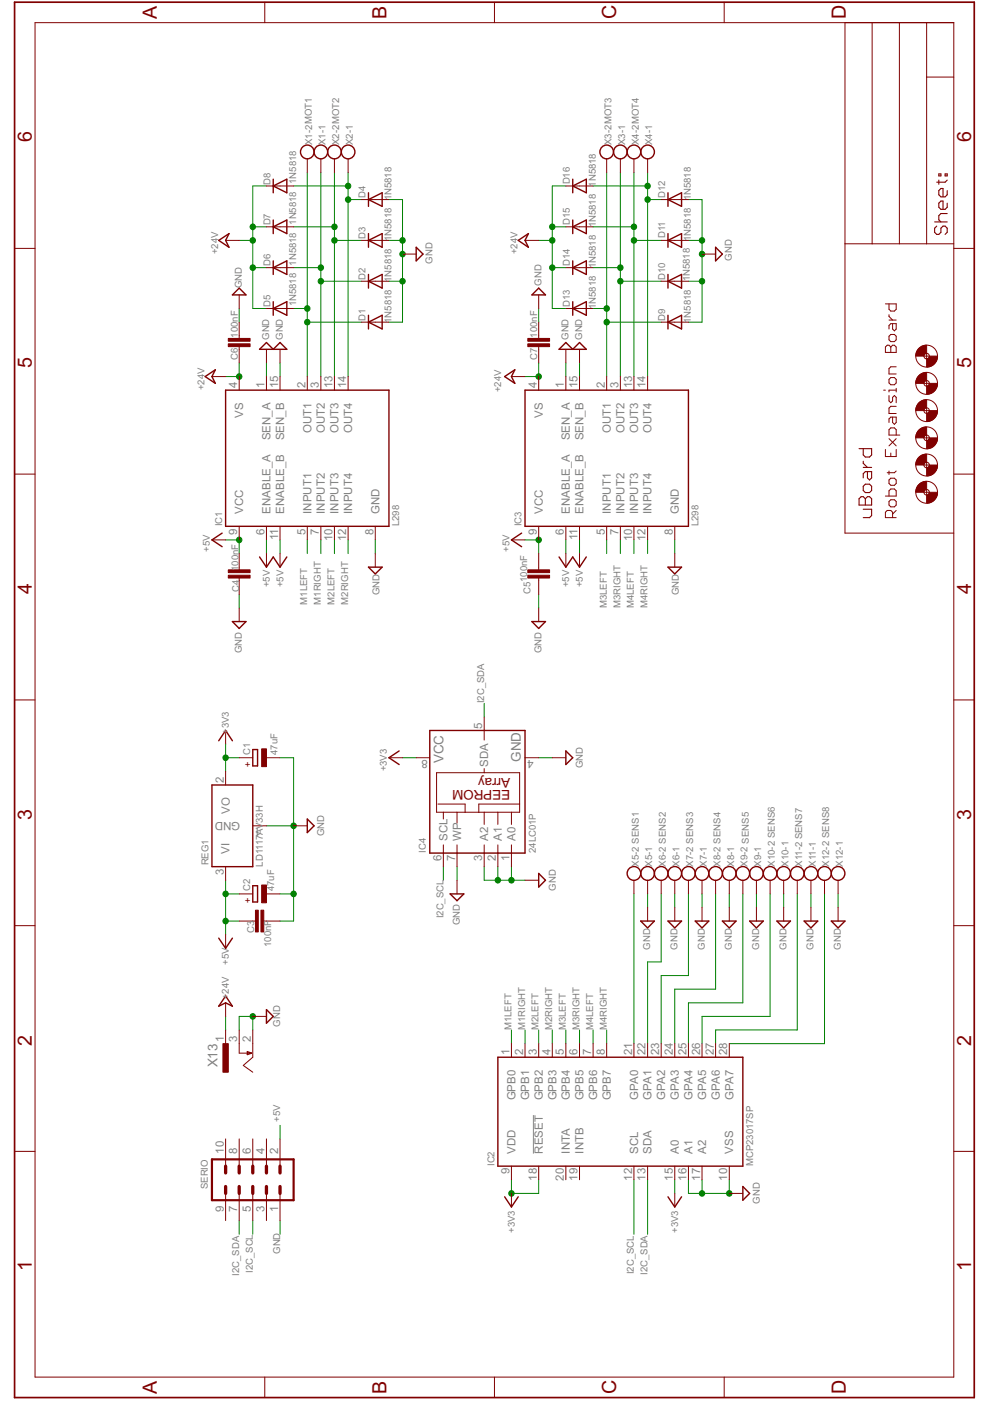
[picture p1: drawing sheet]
<svg xmlns="http://www.w3.org/2000/svg" width="210mm" height="297mm" viewBox="0 0 210 297" stroke-linecap="round" stroke-linejoin="round" font-family="sans-serif">
<defs><g id="words">
<g font-size="4.7" fill="#800000">
<text x="33.3" y="4.1" transform="rotate(-90 33.3 4.1)">A</text>
<text x="82" y="4.1" transform="rotate(-90 82 4.1)">B</text>
<text x="130.7" y="4.1" transform="rotate(-90 130.7 4.1)">C</text>
<text x="179.4" y="4.1" transform="rotate(-90 179.4 4.1)">D</text>
<text x="6.7" y="30.2" transform="rotate(-90 6.7 30.2)">6</text>
<text x="205.9" y="30.2" transform="rotate(-90 205.9 30.2)">6</text>
<text x="6.7" y="78.1" transform="rotate(-90 6.7 78.1)">5</text>
<text x="205.9" y="78.1" transform="rotate(-90 205.9 78.1)">5</text>
<text x="6.7" y="125.9" transform="rotate(-90 6.7 125.9)">4</text>
<text x="205.9" y="125.9" transform="rotate(-90 205.9 125.9)">4</text>
<text x="6.7" y="173.8" transform="rotate(-90 6.7 173.8)">3</text>
<text x="205.9" y="173.8" transform="rotate(-90 205.9 173.8)">3</text>
<text x="6.7" y="221.7" transform="rotate(-90 6.7 221.7)">2</text>
<text x="205.9" y="221.7" transform="rotate(-90 205.9 221.7)">2</text>
<text x="6.7" y="269.5" transform="rotate(-90 6.7 269.5)">1</text>
<text x="205.9" y="269.5" transform="rotate(-90 205.9 269.5)">1</text>
<text x="33.3" y="295.6" transform="rotate(-90 33.3 295.6)">A</text>
<text x="82" y="295.6" transform="rotate(-90 82 295.6)">B</text>
<text x="130.7" y="295.6" transform="rotate(-90 130.7 295.6)">C</text>
<text x="179.4" y="295.6" transform="rotate(-90 179.4 295.6)">D</text>
</g>
<g font-size="3.2" fill="#808080">
<text x="94" y="161.8" transform="rotate(-90 94 161.8)">VCC</text>
<text x="110.5" y="161.5" transform="rotate(-90 110.5 161.5)">GND</text>
<text x="46.1" y="226.3" transform="rotate(-90 46.1 226.3)">X13</text>
</g>
<g font-size="3.2" fill="#800000">
<text x="108.1" y="165" transform="rotate(-180 108.1 165)">Array</text>
<text x="108.1" y="167.6" transform="rotate(-180 108.1 167.6)">EEPROM</text>
</g>
<g font-size="2.7" fill="#808080">
<text x="50.3" y="82.3" transform="rotate(-90 50.3 82.3)">4</text>
<text x="56.1" y="82.3" transform="rotate(-90 56.1 82.3)">1</text>
<text x="59" y="82.3" transform="rotate(-90 59 82.3)">15</text>
<text x="64.7" y="82.3" transform="rotate(-90 64.7 82.3)">2</text>
<text x="67.6" y="82.3" transform="rotate(-90 67.6 82.3)">3</text>
<text x="70.5" y="82.3" transform="rotate(-90 70.5 82.3)">13</text>
<text x="73.4" y="82.3" transform="rotate(-90 73.4 82.3)">14</text>
<text x="113.8" y="82.3" transform="rotate(-90 113.8 82.3)">4</text>
<text x="119.6" y="82.3" transform="rotate(-90 119.6 82.3)">1</text>
<text x="122.5" y="82.3" transform="rotate(-90 122.5 82.3)">15</text>
<text x="128.2" y="82.3" transform="rotate(-90 128.2 82.3)">2</text>
<text x="131.1" y="82.3" transform="rotate(-90 131.1 82.3)">3</text>
<text x="134" y="82.3" transform="rotate(-90 134 82.3)">13</text>
<text x="136.9" y="82.3" transform="rotate(-90 136.9 82.3)">14</text>
<text x="51.6" y="88.6" transform="rotate(-90 51.6 88.6)">VS</text>
<text x="115.1" y="88.6" transform="rotate(-90 115.1 88.6)">VS</text>
<text x="57.4" y="93.4" transform="rotate(-90 57.4 93.4)">SEN_A</text>
<text x="60.2" y="93.4" transform="rotate(-90 60.2 93.4)">SEN_B</text>
<text x="66" y="91.9" transform="rotate(-90 66 91.9)">OUT1</text>
<text x="68.9" y="91.9" transform="rotate(-90 68.9 91.9)">OUT2</text>
<text x="71.8" y="91.9" transform="rotate(-90 71.8 91.9)">OUT3</text>
<text x="74.7" y="91.9" transform="rotate(-90 74.7 91.9)">OUT4</text>
<text x="120.9" y="93.4" transform="rotate(-90 120.9 93.4)">SEN_A</text>
<text x="123.7" y="93.4" transform="rotate(-90 123.7 93.4)">SEN_B</text>
<text x="129.5" y="91.9" transform="rotate(-90 129.5 91.9)">OUT1</text>
<text x="132.4" y="91.9" transform="rotate(-90 132.4 91.9)">OUT2</text>
<text x="135.3" y="91.9" transform="rotate(-90 135.3 91.9)">OUT3</text>
<text x="138.2" y="91.9" transform="rotate(-90 138.2 91.9)">OUT4</text>
<text x="50.3" y="113.3" transform="rotate(-90 50.3 113.3)">9</text>
<text x="51.6" y="108.9" transform="rotate(-90 51.6 108.9)">VCC</text>
<text x="56.1" y="113.3" transform="rotate(-90 56.1 113.3)">6</text>
<text x="57.4" y="108.9" transform="rotate(-90 57.4 108.9)">ENABLE_A</text>
<text x="60.2" y="108.9" transform="rotate(-90 60.2 108.9)">ENABLE_B</text>
<text x="64.7" y="113.3" transform="rotate(-90 64.7 113.3)">5</text>
<text x="66" y="108.9" transform="rotate(-90 66 108.9)">INPUT1</text>
<text x="67.6" y="113.3" transform="rotate(-90 67.6 113.3)">7</text>
<text x="68.9" y="108.9" transform="rotate(-90 68.9 108.9)">INPUT2</text>
<text x="71.8" y="108.9" transform="rotate(-90 71.8 108.9)">INPUT3</text>
<text x="74.7" y="108.9" transform="rotate(-90 74.7 108.9)">INPUT4</text>
<text x="79.2" y="113.3" transform="rotate(-90 79.2 113.3)">8</text>
<text x="80.4" y="108.9" transform="rotate(-90 80.4 108.9)">GND</text>
<text x="113.8" y="113.3" transform="rotate(-90 113.8 113.3)">9</text>
<text x="115.1" y="108.9" transform="rotate(-90 115.1 108.9)">VCC</text>
<text x="119.6" y="113.3" transform="rotate(-90 119.6 113.3)">6</text>
<text x="120.8" y="108.9" transform="rotate(-90 120.8 108.9)">ENABLE_A</text>
<text x="123.7" y="108.9" transform="rotate(-90 123.7 108.9)">ENABLE_B</text>
<text x="128.2" y="113.3" transform="rotate(-90 128.2 113.3)">5</text>
<text x="129.5" y="108.9" transform="rotate(-90 129.5 108.9)">INPUT1</text>
<text x="131.1" y="113.3" transform="rotate(-90 131.1 113.3)">7</text>
<text x="132.4" y="108.9" transform="rotate(-90 132.4 108.9)">INPUT2</text>
<text x="135.3" y="108.9" transform="rotate(-90 135.3 108.9)">INPUT3</text>
<text x="138.2" y="108.9" transform="rotate(-90 138.2 108.9)">INPUT4</text>
<text x="142.7" y="113.3" transform="rotate(-90 142.7 113.3)">8</text>
<text x="143.9" y="108.9" transform="rotate(-90 143.9 108.9)">GND</text>
<text x="59" y="114.5" transform="rotate(-90 59 114.5)">11</text>
<text x="70.5" y="114.7" transform="rotate(-90 70.5 114.7)">10</text>
<text x="73.4" y="114.7" transform="rotate(-90 73.4 114.7)">12</text>
<text x="122.5" y="114.5" transform="rotate(-90 122.5 114.5)">11</text>
<text x="134" y="114.7" transform="rotate(-90 134 114.7)">10</text>
<text x="136.9" y="114.7" transform="rotate(-90 136.9 114.7)">12</text>
<text x="102.3" y="154.5" transform="rotate(-90 102.3 154.5)">5</text>
<text x="90.7" y="161.1" transform="rotate(-180 90.7 161.1)">8</text>
<text x="113.1" y="161.1" transform="rotate(-180 113.1 161.1)">4</text>
<text x="47.4" y="166" transform="rotate(-90 47.4 166)">2</text>
<text x="103.5" y="162.6" transform="rotate(-90 103.5 162.6)">SDA</text>
<text x="48.7" y="172.6" transform="rotate(-90 48.7 172.6)">VO</text>
<text x="50.9" y="174.2" transform="rotate(-180 50.9 174.2)">GND</text>
<text x="55.4" y="175.5" transform="rotate(-180 55.4 175.5)">1</text>
<text x="94.9" y="178.2" transform="rotate(-90 94.9 178.2)">SCL</text>
<text x="97.8" y="178.2" transform="rotate(-90 97.8 178.2)">WP</text>
<text x="103.5" y="178.2" transform="rotate(-90 103.5 178.2)">A2</text>
<text x="106.4" y="178.2" transform="rotate(-90 106.4 178.2)">A1</text>
<text x="109.3" y="178.2" transform="rotate(-90 109.3 178.2)">A0</text>
<text x="47.4" y="185.5" transform="rotate(-90 47.4 185.5)">3</text>
<text x="48.7" y="181.1" transform="rotate(-90 48.7 181.1)">VI</text>
<text x="93.6" y="182.6" transform="rotate(-90 93.6 182.6)">6</text>
<text x="96.5" y="182.6" transform="rotate(-90 96.5 182.6)">7</text>
<text x="102.3" y="182.6" transform="rotate(-90 102.3 182.6)">3</text>
<text x="105.1" y="182.6" transform="rotate(-90 105.1 182.6)">2</text>
<text x="108" y="182.6" transform="rotate(-90 108 182.6)">1</text>
<text x="47.4" y="220.9" transform="rotate(-90 47.4 220.9)">1</text>
<text x="50.3" y="220.9" transform="rotate(-90 50.3 220.9)">3</text>
<text x="53.2" y="220.9" transform="rotate(-90 53.2 220.9)">2</text>
<text x="108" y="223.8" transform="rotate(-90 108 223.8)">1</text>
<text x="110.9" y="223.8" transform="rotate(-90 110.9 223.8)">2</text>
<text x="113.8" y="223.8" transform="rotate(-90 113.8 223.8)">3</text>
<text x="116.7" y="223.8" transform="rotate(-90 116.7 223.8)">4</text>
<text x="119.6" y="223.8" transform="rotate(-90 119.6 223.8)">5</text>
<text x="122.5" y="223.8" transform="rotate(-90 122.5 223.8)">6</text>
<text x="125.3" y="223.8" transform="rotate(-90 125.3 223.8)">7</text>
<text x="128.2" y="223.8" transform="rotate(-90 128.2 223.8)">8</text>
<text x="134" y="223.8" transform="rotate(-90 134 223.8)">21</text>
<text x="136.9" y="223.8" transform="rotate(-90 136.9 223.8)">22</text>
<text x="139.8" y="223.8" transform="rotate(-90 139.8 223.8)">23</text>
<text x="142.7" y="223.8" transform="rotate(-90 142.7 223.8)">24</text>
<text x="145.6" y="223.8" transform="rotate(-90 145.6 223.8)">25</text>
<text x="148.4" y="223.8" transform="rotate(-90 148.4 223.8)">26</text>
<text x="151.3" y="223.8" transform="rotate(-90 151.3 223.8)">27</text>
<text x="154.2" y="223.8" transform="rotate(-90 154.2 223.8)">28</text>
<text x="109.3" y="233.3" transform="rotate(-90 109.3 233.3)">GPB0</text>
<text x="112.2" y="233.3" transform="rotate(-90 112.2 233.3)">GPB1</text>
<text x="115.1" y="233.3" transform="rotate(-90 115.1 233.3)">GPB2</text>
<text x="118" y="233.3" transform="rotate(-90 118 233.3)">GPB3</text>
<text x="120.9" y="233.3" transform="rotate(-90 120.9 233.3)">GPB4</text>
<text x="123.7" y="233.3" transform="rotate(-90 123.7 233.3)">GPB5</text>
<text x="126.6" y="233.3" transform="rotate(-90 126.6 233.3)">GPB6</text>
<text x="129.5" y="233.3" transform="rotate(-90 129.5 233.3)">GPB7</text>
<text x="135.3" y="233.1" transform="rotate(-90 135.3 233.1)">GPA0</text>
<text x="138.2" y="233.1" transform="rotate(-90 138.2 233.1)">GPA1</text>
<text x="141.1" y="233.1" transform="rotate(-90 141.1 233.1)">GPA2</text>
<text x="143.9" y="233.1" transform="rotate(-90 143.9 233.1)">GPA3</text>
<text x="146.8" y="233.1" transform="rotate(-90 146.8 233.1)">GPA4</text>
<text x="149.7" y="233.1" transform="rotate(-90 149.7 233.1)">GPA5</text>
<text x="152.6" y="233.1" transform="rotate(-90 152.6 233.1)">GPA6</text>
<text x="155.5" y="233.1" transform="rotate(-90 155.5 233.1)">GPA7</text>
<text x="47.4" y="244.6" transform="rotate(-90 47.4 244.6)">10</text>
<text x="50.3" y="244.6" transform="rotate(-90 50.3 244.6)">8</text>
<text x="53.2" y="244.6" transform="rotate(-90 53.2 244.6)">6</text>
<text x="56.1" y="244.6" transform="rotate(-90 56.1 244.6)">4</text>
<text x="59" y="244.6" transform="rotate(-90 59 244.6)">2</text>
<text x="109.3" y="244.6" transform="rotate(-90 109.3 244.6)">VDD</text>
<text x="115.1" y="244.6" transform="rotate(-90 115.1 244.6)">RESET</text>
<text x="120.8" y="244.6" transform="rotate(-90 120.8 244.6)">INTA</text>
<text x="123.7" y="244.6" transform="rotate(-90 123.7 244.6)">INTB</text>
<text x="135.3" y="244.6" transform="rotate(-90 135.3 244.6)">SCL</text>
<text x="138.2" y="244.6" transform="rotate(-90 138.2 244.6)">SDA</text>
<text x="143.9" y="244.6" transform="rotate(-90 143.9 244.6)">A0</text>
<text x="146.8" y="244.6" transform="rotate(-90 146.8 244.6)">A1</text>
<text x="149.7" y="244.6" transform="rotate(-90 149.7 244.6)">A2</text>
<text x="155.5" y="244.6" transform="rotate(-90 155.5 244.6)">VSS</text>
<text x="108" y="249" transform="rotate(-90 108 249)">9</text>
<text x="113.8" y="250.4" transform="rotate(-90 113.8 250.4)">18</text>
<text x="119.6" y="250.4" transform="rotate(-90 119.6 250.4)">20</text>
<text x="122.5" y="250.4" transform="rotate(-90 122.5 250.4)">19</text>
<text x="134" y="250.4" transform="rotate(-90 134 250.4)">12</text>
<text x="136.9" y="250.4" transform="rotate(-90 136.9 250.4)">13</text>
<text x="142.7" y="250.4" transform="rotate(-90 142.7 250.4)">15</text>
<text x="145.6" y="250.4" transform="rotate(-90 145.6 250.4)">16</text>
<text x="148.4" y="250.4" transform="rotate(-90 148.4 250.4)">17</text>
<text x="154.2" y="250.4" transform="rotate(-90 154.2 250.4)">10</text>
<text x="47.4" y="257" transform="rotate(-90 47.4 257)">9</text>
<text x="50.3" y="257" transform="rotate(-90 50.3 257)">7</text>
<text x="53.2" y="257" transform="rotate(-90 53.2 257)">5</text>
<text x="56.1" y="257" transform="rotate(-90 56.1 257)">3</text>
<text x="59" y="257" transform="rotate(-90 59 257)">1</text>
</g>
<g font-size="2.3" fill="#808080">
<text x="66.2" y="30.8" transform="rotate(-90 66.2 30.8)">X1-2MOT1</text>
<text x="69" y="30.8" transform="rotate(-90 69 30.8)">X1-1</text>
<text x="71.9" y="30.8" transform="rotate(-90 71.9 30.8)">X2-2MOT2</text>
<text x="74.8" y="30.8" transform="rotate(-90 74.8 30.8)">X2-1</text>
<text x="129.6" y="30.8" transform="rotate(-90 129.6 30.8)">X3-2MOT3</text>
<text x="132.5" y="30.8" transform="rotate(-90 132.5 30.8)">X3-1</text>
<text x="135.4" y="30.8" transform="rotate(-90 135.4 30.8)">X4-2MOT4</text>
<text x="138.3" y="30.8" transform="rotate(-90 138.3 30.8)">X4-1</text>
<text x="57.3" y="39.1" transform="rotate(-90 57.3 39.1)">D8</text>
<text x="62.8" y="39" transform="rotate(-90 62.8 39)">1N5818</text>
<text x="120.8" y="39.1" transform="rotate(-90 120.8 39.1)">D16</text>
<text x="126.3" y="39.6" transform="rotate(-90 126.3 39.6)">1N5818</text>
<text x="141" y="42" transform="rotate(-90 141 42)">D12</text>
<text x="57.3" y="47.8" transform="rotate(-90 57.3 47.8)">D7</text>
<text x="62.8" y="47.7" transform="rotate(-90 62.8 47.7)">1N5818</text>
<text x="77.5" y="42" transform="rotate(-90 77.5 42)">D4</text>
<text x="83" y="42.5" transform="rotate(-90 83 42.5)">1N5818</text>
<text x="120.8" y="47.8" transform="rotate(-90 120.8 47.8)">D15</text>
<text x="146.5" y="42.5" transform="rotate(-90 146.5 42.5)">1N5818</text>
<text x="46.2" y="53.9" transform="rotate(-90 46.2 53.9)">+24V</text>
<text x="77.5" y="50.7" transform="rotate(-90 77.5 50.7)">D3</text>
<text x="83" y="51.1" transform="rotate(-90 83 51.1)">1N5818</text>
<text x="109.7" y="53.9" transform="rotate(-90 109.7 53.9)">+24V</text>
<text x="126.3" y="48.2" transform="rotate(-90 126.3 48.2)">1N5818</text>
<text x="141" y="50.5" transform="rotate(-90 141 50.5)">D11</text>
<text x="146.5" y="51.1" transform="rotate(-90 146.5 51.1)">1N5818</text>
<text x="57.3" y="56.4" transform="rotate(-90 57.3 56.4)">D6</text>
<text x="62.8" y="56.3" transform="rotate(-90 62.8 56.3)">1N5818</text>
<text x="77.5" y="59.3" transform="rotate(-90 77.5 59.3)">D2</text>
<text x="83" y="59.8" transform="rotate(-90 83 59.8)">1N5818</text>
<text x="91.7" y="55.9" transform="rotate(-90 91.7 55.9)">GND</text>
<text x="120.8" y="56.4" transform="rotate(-90 120.8 56.4)">D14</text>
<text x="126.3" y="56.9" transform="rotate(-90 126.3 56.9)">1N5818</text>
<text x="141" y="59.3" transform="rotate(-90 141 59.3)">D10</text>
<text x="146.3" y="59.6" transform="rotate(-90 146.3 59.6)">1N5818</text>
<text x="155.2" y="55.3" transform="rotate(-90 155.2 55.3)">GND</text>
<text x="51.3" y="61.1" transform="rotate(-90 51.3 61.1)">GND</text>
<text x="57.3" y="65.1" transform="rotate(-90 57.3 65.1)">D5</text>
<text x="62.8" y="65" transform="rotate(-90 62.8 65)">1N5818</text>
<text x="114.8" y="60.5" transform="rotate(-90 114.8 60.5)">GND</text>
<text x="120.8" y="65.1" transform="rotate(-90 120.8 65.1)">D13</text>
<text x="126.3" y="65.6" transform="rotate(-90 126.3 65.6)">1N5818</text>
<text x="50.4" y="71.6" transform="rotate(-90 50.4 71.6)">100nF</text>
<text x="77.5" y="68" transform="rotate(-90 77.5 68)">D1</text>
<text x="83" y="68.4" transform="rotate(-90 83 68.4)">1N5818</text>
<text x="113.9" y="71.6" transform="rotate(-90 113.9 71.6)">100nF</text>
<text x="141" y="68" transform="rotate(-90 141 68)">D9</text>
<text x="146.5" y="68.4" transform="rotate(-90 146.5 68.4)">1N5818</text>
<text x="50.4" y="76.4" transform="rotate(-90 50.4 76.4)">C6</text>
<text x="57.1" y="72.1" transform="rotate(-90 57.1 72.1)">GND</text>
<text x="59.9" y="72.1" transform="rotate(-90 59.9 72.1)">GND</text>
<text x="113.9" y="76.4" transform="rotate(-90 113.9 76.4)">C7</text>
<text x="120.6" y="72.1" transform="rotate(-90 120.6 72.1)">GND</text>
<text x="123.4" y="72.1" transform="rotate(-90 123.4 72.1)">GND</text>
<text x="43.3" y="82.7" transform="rotate(-90 43.3 82.7)">+24V</text>
<text x="106.3" y="83.2" transform="rotate(-90 106.3 83.2)">+24V</text>
<text x="47.1" y="111.6" transform="rotate(-90 47.1 111.6)">IC1</text>
<text x="84.6" y="111.6" transform="rotate(-90 84.6 111.6)">L298</text>
<text x="110.6" y="111.6" transform="rotate(-90 110.6 111.6)">IC3</text>
<text x="148.1" y="111.6" transform="rotate(-90 148.1 111.6)">L298</text>
<text x="44.5" y="117" transform="rotate(-90 44.5 117)">+5V</text>
<text x="108" y="117" transform="rotate(-90 108 117)">+5V</text>
<text x="50.6" y="121.1" transform="rotate(-90 50.6 121.1)">100nF</text>
<text x="50.7" y="125.4" transform="rotate(-90 50.7 125.4)">C4</text>
<text x="57.2" y="124.5" transform="rotate(-90 57.2 124.5)">+5V</text>
<text x="60.1" y="124.5" transform="rotate(-90 60.1 124.5)">+5V</text>
<text x="111.8" y="123.4" transform="rotate(-90 111.8 123.4)">100nF</text>
<text x="120.7" y="124.5" transform="rotate(-90 120.7 124.5)">+5V</text>
<text x="123.6" y="124.5" transform="rotate(-90 123.6 124.5)">+5V</text>
<text x="65.1" y="128.2" transform="rotate(-90 65.1 128.2)">M1LEFT</text>
<text x="68" y="128.2" transform="rotate(-90 68 128.2)">M1RIGHT</text>
<text x="70.9" y="128.2" transform="rotate(-90 70.9 128.2)">M2LEFT</text>
<text x="73.8" y="128.2" transform="rotate(-90 73.8 128.2)">M2RIGHT</text>
<text x="80.4" y="126.2" transform="rotate(-90 80.4 126.2)">GND</text>
<text x="112.5" y="126" transform="rotate(-90 112.5 126)">C5</text>
<text x="128.6" y="128.9" transform="rotate(-90 128.6 128.9)">M3LEFT</text>
<text x="131.5" y="128.9" transform="rotate(-90 131.5 128.9)">M3RIGHT</text>
<text x="134.4" y="128.9" transform="rotate(-90 134.4 128.9)">M4LEFT</text>
<text x="137.3" y="128.9" transform="rotate(-90 137.3 128.9)">M4RIGHT</text>
<text x="143.9" y="126.2" transform="rotate(-90 143.9 126.2)">GND</text>
<text x="51.3" y="138.5" transform="rotate(-90 51.3 138.5)">GND</text>
<text x="114.8" y="138.5" transform="rotate(-90 114.8 138.5)">GND</text>
<text x="102.7" y="149.1" transform="rotate(-90 102.7 149.1)">I2C_SDA</text>
<text x="48.5" y="155.6" transform="rotate(-90 48.5 155.6)">+3V3</text>
<text x="53.1" y="160.1" transform="rotate(-90 53.1 160.1)">C1</text>
<text x="58.8" y="160.1" transform="rotate(-90 58.8 160.1)">47uF</text>
<text x="82" y="163.6" transform="rotate(-90 82 163.6)">+3V3</text>
<text x="123.6" y="162.9" transform="rotate(-90 123.6 162.9)">GND</text>
<text x="55.8" y="174.5" transform="rotate(-90 55.8 174.5)">33H</text>
<text x="68.8" y="177.3" transform="rotate(-90 68.8 177.3)">GND</text>
<text x="44.2" y="183.5" transform="rotate(-90 44.2 183.5)">REG1</text>
<text x="55.8" y="183.7" transform="rotate(-90 55.8 183.7)">LD1117AV</text>
<text x="90.3" y="180.9" transform="rotate(-90 90.3 180.9)">IC4</text>
<text x="113.6" y="180.9" transform="rotate(-90 113.6 180.9)">24LC01P</text>
<text x="135.4" y="183.7" transform="rotate(-90 135.4 183.7)">X5-2 SENS1</text>
<text x="138.3" y="183.7" transform="rotate(-90 138.3 183.7)">X5-1</text>
<text x="141.2" y="183.7" transform="rotate(-90 141.2 183.7)">X6-2 SENS2</text>
<text x="144.1" y="183.7" transform="rotate(-90 144.1 183.7)">X6-1</text>
<text x="147" y="183.7" transform="rotate(-90 147 183.7)">X7-2 SENS3</text>
<text x="149.9" y="183.7" transform="rotate(-90 149.9 183.7)">X7-1</text>
<text x="152.7" y="183.7" transform="rotate(-90 152.7 183.7)">X8-2 SENS4</text>
<text x="155.6" y="183.7" transform="rotate(-90 155.6 183.7)">X8-1</text>
<text x="158.5" y="183.7" transform="rotate(-90 158.5 183.7)">X9-2 SENS5</text>
<text x="161.4" y="183.7" transform="rotate(-90 161.4 183.7)">X9-1</text>
<text x="164.3" y="183.7" transform="rotate(-90 164.3 183.7)">X10-2 SENS6</text>
<text x="167.2" y="183.7" transform="rotate(-90 167.2 183.7)">X10-1</text>
<text x="170.1" y="183.7" transform="rotate(-90 170.1 183.7)">X11-2 SENS7</text>
<text x="172.9" y="183.7" transform="rotate(-90 172.9 183.7)">X11-1</text>
<text x="175.8" y="183.7" transform="rotate(-90 175.8 183.7)">X12-2 SENS8</text>
<text x="178.7" y="183.7" transform="rotate(-90 178.7 183.7)">X12-1</text>
<text x="53.1" y="188.9" transform="rotate(-90 53.1 188.9)">C2</text>
<text x="58.1" y="188.9" transform="rotate(-90 58.1 188.9)">47uF</text>
<text x="117.8" y="188.8" transform="rotate(-90 117.8 188.8)">GND</text>
<text x="53.9" y="197.9" transform="rotate(-90 53.9 197.9)">C3</text>
<text x="94" y="194.7" transform="rotate(-90 94 194.7)">I2C_SCL</text>
<text x="97.5" y="196.2" transform="rotate(-90 97.5 196.2)">GND</text>
<text x="57.5" y="200.8" transform="rotate(-90 57.5 200.8)">100nF</text>
<text x="137.9" y="201.4" transform="rotate(-90 137.9 201.4)">GND</text>
<text x="143.6" y="201.4" transform="rotate(-90 143.6 201.4)">GND</text>
<text x="149.4" y="201.4" transform="rotate(-90 149.4 201.4)">GND</text>
<text x="155.2" y="201.4" transform="rotate(-90 155.2 201.4)">GND</text>
<text x="161" y="201.4" transform="rotate(-90 161 201.4)">GND</text>
<text x="166.7" y="201.4" transform="rotate(-90 166.7 201.4)">GND</text>
<text x="172.5" y="201.4" transform="rotate(-90 172.5 201.4)">GND</text>
<text x="178.3" y="201.4" transform="rotate(-90 178.3 201.4)">GND</text>
<text x="48.5" y="204.6" transform="rotate(-90 48.5 204.6)">+5V</text>
<text x="48.5" y="211.9" transform="rotate(-90 48.5 211.9)">+24V</text>
<text x="59.4" y="217.7" transform="rotate(-90 59.4 217.7)">GND</text>
<text x="108.4" y="218.4" transform="rotate(-90 108.4 218.4)">M1LEFT</text>
<text x="111.3" y="218.4" transform="rotate(-90 111.3 218.4)">M1RIGHT</text>
<text x="114.2" y="218.4" transform="rotate(-90 114.2 218.4)">M2LEFT</text>
<text x="117.1" y="218.4" transform="rotate(-90 117.1 218.4)">M2RIGHT</text>
<text x="120" y="218.4" transform="rotate(-90 120 218.4)">M3LEFT</text>
<text x="122.9" y="218.4" transform="rotate(-90 122.9 218.4)">M3RIGHT</text>
<text x="125.8" y="218.4" transform="rotate(-90 125.8 218.4)">M4LEFT</text>
<text x="128.6" y="218.4" transform="rotate(-90 128.6 218.4)">M4RIGHT</text>
<text x="59.4" y="237.9" transform="rotate(-90 59.4 237.9)">+5V</text>
<text x="104.8" y="247.2" transform="rotate(-90 104.8 247.2)">IC2</text>
<text x="159.7" y="247.2" transform="rotate(-90 159.7 247.2)">MCP23017SP</text>
<text x="44.1" y="252.1" transform="rotate(-90 44.1 252.1)">SERIO</text>
<text x="161.1" y="255.2" transform="rotate(-90 161.1 255.2)">GND</text>
<text x="109.2" y="261.4" transform="rotate(-90 109.2 261.4)">+3V3</text>
<text x="143.8" y="261.4" transform="rotate(-90 143.8 261.4)">+3V3</text>
<text x="53.6" y="269.9" transform="rotate(-90 53.6 269.9)">I2C_SCL</text>
<text x="59.4" y="265.9" transform="rotate(-90 59.4 265.9)">GND</text>
<text x="50.7" y="270.5" transform="rotate(-90 50.7 270.5)">I2C_SDA</text>
<text x="134.4" y="270.2" transform="rotate(-90 134.4 270.2)">I2C_SCL</text>
<text x="137.3" y="270.3" transform="rotate(-90 137.3 270.3)">I2C_SDA</text>
</g>
<g font-size="2.3" fill="#800000">
<text x="53.1" y="161.3" transform="rotate(-180 53.1 161.3)">+</text>
<text x="53.1" y="190.2" transform="rotate(-180 53.1 190.2)">+</text>
</g>
</g></defs>
<g fill="#008000" stroke="#008000" stroke-width=".21">
<path d="M59.4 258.8v2.9z"/>
<path d="M56.5 175.1h5.8z"/>
<path d="M59.4 189.5h2.9z"/>
<path d="M62.3 175.1v14.4z"/>
<path d="M59.4 195.3h2.9z"/>
<path d="M62.3 189.5v5.8z"/>
<path d="M59.4 160.7h2.9z"/>
<path d="M62.3 160.7v14.4z"/>
<path d="M154.6 250.1v2.9z"/>
<path d="M148.8 250.1v2.9z"/>
<path d="M148.8 253h5.8z"/>
<path d="M146 250.1v2.9z"/>
<path d="M146 253h2.8z"/>
<path d="M79.6 114.5v2.9z"/>
<path d="M143.1 114.5v2.9z"/>
<path d="M114.2 65.4v2.9z"/>
<path d="M59.4 77v2.8z"/>
<path d="M56.5 77v2.8z"/>
<path d="M120 77v2.8z"/>
<path d="M122.9 77v2.8z"/>
<path d="M82.5 68.3h2.8z"/>
<path d="M85.3 59.6v8.7z"/>
<path d="M85.3 53.9v5.7z"/>
<path d="M82.5 42.3h2.8z"/>
<path d="M85.3 42.3v8.7z"/>
<path d="M85.3 51v2.9z"/>
<path d="M82.5 51h2.8z"/>
<path d="M82.5 59.6h2.8z"/>
<path d="M50.7 65.4v2.9z"/>
<path d="M50.7 126v2.9z"/>
<path d="M114.2 126v2.9z"/>
<path d="M146 68.3h2.8z"/>
<path d="M148.8 59.6v8.7z"/>
<path d="M148.8 53.9v5.7z"/>
<path d="M146 42.3h2.8z"/>
<path d="M148.8 42.3v8.7z"/>
<path d="M148.8 51v2.9z"/>
<path d="M146 51h2.8z"/>
<path d="M146 59.6h2.8z"/>
<path d="M137.3 189.5v2.9z"/>
<path d="M143.1 189.5v2.9z"/>
<path d="M148.8 189.5v2.9z"/>
<path d="M154.6 189.5v2.9z"/>
<path d="M160.4 189.5v2.9z"/>
<path d="M166.2 189.5v2.9z"/>
<path d="M171.9 189.5v2.9z"/>
<path d="M177.7 189.5v2.9z"/>
<path d="M114.2 160.7h2.9z"/>
<path d="M96.9 183.7v2.9z"/>
<path d="M108.4 183.7v2.9z"/>
<path d="M108.4 186.6h2.9z"/>
<path d="M102.7 183.7v2.9z"/>
<path d="M102.7 186.6h2.9z"/>
<path d="M105.6 186.6h2.8z"/>
<path d="M105.6 183.7v2.9z"/>
<path d="M50.7 215.5v2.9z"/>
<path d="M50.7 215.5h2.9z"/>
<path d="M53.6 215.5v2.9z"/>
<path d="M59.4 238.6v2.9z"/>
<path d="M47.8 186.6v2.9z"/>
<path d="M47.8 189.5v5.8z"/>
<path d="M47.8 195.3v2.9z"/>
<path d="M47.8 195.3h2.9z"/>
<path d="M47.8 189.5h2.9z"/>
<path d="M59.4 114.5v2.9z"/>
<path d="M56.5 114.5v2.9z"/>
<path d="M120 114.5v2.9z"/>
<path d="M122.9 114.5v2.9z"/>
<path d="M47.8 114.5h2.9z"/>
<path d="M50.7 114.5v2.9z"/>
<path d="M114.2 114.5v2.9z"/>
<path d="M111.3 114.5h2.9z"/>
<path d="M53.6 258.8v2.9z"/>
<path d="M134.4 250.1v11.6z"/>
<path d="M94 183.7v2.9z"/>
<path d="M50.7 258.8v2.9z"/>
<path d="M137.3 250.1v11.6z"/>
<path d="M102.7 149.1v2.9z"/>
<path d="M47.8 160.7v2.8z"/>
<path d="M47.8 157.8v2.9z"/>
<path d="M47.8 160.7h2.9z"/>
<path d="M143.1 250.1v2.9z"/>
<path d="M108.4 250.1v2.9z"/>
<path d="M114.2 250.1v2.9z"/>
<path d="M108.4 253h5.8z"/>
<path d="M85.3 160.7h2.9z"/>
<path d="M137.3 203.9h2.9z"/>
<path d="M137.3 203.9v17.4z"/>
<path d="M140.2 189.5v14.4z"/>
<path d="M143.1 209.7v11.6z"/>
<path d="M143.1 209.7h8.6z"/>
<path d="M151.7 189.5v20.2z"/>
<path d="M140.2 206.8h5.8z"/>
<path d="M140.2 206.8v14.5z"/>
<path d="M146 189.5v17.3z"/>
<path d="M53.6 65.4h2.9z"/>
<path d="M53.6 56.7v8.7z"/>
<path d="M53.6 51v5.7z"/>
<path d="M53.6 48.1v2.9z"/>
<path d="M53.6 39.4v8.7z"/>
<path d="M53.6 39.4h2.9z"/>
<path d="M53.6 48.1h2.9z"/>
<path d="M53.6 56.7h2.9z"/>
<path d="M50.7 51h2.9z"/>
<path d="M50.7 77v2.8z"/>
<path d="M47.8 79.8h2.9z"/>
<path d="M114.2 77v2.8z"/>
<path d="M111.3 79.8h2.9z"/>
<path d="M117.1 65.4h2.9z"/>
<path d="M117.1 56.7v8.7z"/>
<path d="M117.1 51v5.7z"/>
<path d="M117.1 48.1v2.9z"/>
<path d="M117.1 39.4v8.7z"/>
<path d="M117.1 39.4h2.9z"/>
<path d="M117.1 48.1h2.9z"/>
<path d="M117.1 56.7h2.9z"/>
<path d="M114.2 51h2.9z"/>
<path d="M47.8 215.5v2.9z"/>
<path d="M65.2 114.5v2.9z"/>
<path d="M108.4 218.4v2.9z"/>
<path d="M68 114.5v2.9z"/>
<path d="M111.3 218.4v2.9z"/>
<path d="M70.9 114.5v2.9z"/>
<path d="M114.2 218.4v2.9z"/>
<path d="M73.8 114.5v2.9z"/>
<path d="M117.1 218.4v2.9z"/>
<path d="M128.6 114.5v2.9z"/>
<path d="M120 218.4v2.9z"/>
<path d="M131.5 114.5v2.9z"/>
<path d="M122.9 218.4v2.9z"/>
<path d="M134.4 114.5v2.9z"/>
<path d="M125.8 218.4v2.9z"/>
<path d="M137.3 114.5v2.9z"/>
<path d="M128.6 218.4v2.9z"/>
<path d="M65.2 68.3v11.5z"/>
<path d="M65.2 65.4v2.9z"/>
<path d="M65.2 68.3h11.5z"/>
<path d="M62.3 65.4h2.9z"/>
<path d="M65.2 36.6v28.8z"/>
<path d="M68 59.6v20.2z"/>
<path d="M68 56.7v2.9z"/>
<path d="M68 59.6h8.7z"/>
<path d="M62.3 56.7h5.7z"/>
<path d="M68 36.6v20.1z"/>
<path d="M70.9 51v28.8z"/>
<path d="M70.9 48.1v2.9z"/>
<path d="M70.9 51h5.8z"/>
<path d="M62.3 48.1h8.6z"/>
<path d="M70.9 36.6v11.5z"/>
<path d="M73.8 42.3v37.5z"/>
<path d="M73.8 39.4v2.9z"/>
<path d="M73.8 42.3h2.9z"/>
<path d="M62.3 39.4h11.5z"/>
<path d="M73.8 36.6v2.8z"/>
<path d="M128.6 68.3v11.5z"/>
<path d="M128.6 65.4v2.9z"/>
<path d="M128.6 68.3h11.6z"/>
<path d="M125.8 65.4h2.8z"/>
<path d="M128.6 36.6v28.8z"/>
<path d="M131.5 59.6v20.2z"/>
<path d="M131.5 56.7v2.9z"/>
<path d="M131.5 59.6h8.7z"/>
<path d="M125.8 56.7h5.7z"/>
<path d="M131.5 36.6v20.1z"/>
<path d="M134.4 51v28.8z"/>
<path d="M134.4 48.1v2.9z"/>
<path d="M134.4 51h5.8z"/>
<path d="M125.8 48.1h8.6z"/>
<path d="M134.4 36.6v11.5z"/>
<path d="M137.3 42.3v37.5z"/>
<path d="M137.3 39.4v2.9z"/>
<path d="M137.3 42.3h2.9z"/>
<path d="M125.8 39.4h11.5z"/>
<path d="M137.3 36.6v2.8z"/>
<path d="M148.8 215.5v5.8z"/>
<path d="M148.8 215.5h14.5z"/>
<path d="M163.3 189.5v26z"/>
<path d="M146 212.6v8.7z"/>
<path d="M146 212.6h11.5z"/>
<path d="M157.5 189.5v23.1z"/>
<path d="M134.4 189.5v31.8z"/>
<path d="M151.7 218.4v2.9z"/>
<path d="M151.7 218.4h17.3z"/>
<path d="M169 189.5v28.9z"/>
<path d="M154.6 221.3h20.2z"/>
<path d="M174.8 189.5v31.8z"/>
<circle cx="62.2" cy="175.1" r=".58"/>
<circle cx="62.2" cy="189.5" r=".58"/>
<circle cx="154.6" cy="253" r=".58"/>
<circle cx="148.8" cy="253" r=".58"/>
<circle cx="85.3" cy="53.9" r=".58"/>
<circle cx="85.3" cy="51" r=".58"/>
<circle cx="85.3" cy="59.6" r=".58"/>
<circle cx="148.8" cy="53.9" r=".58"/>
<circle cx="148.8" cy="51" r=".58"/>
<circle cx="148.8" cy="59.6" r=".58"/>
<circle cx="108.4" cy="186.6" r=".58"/>
<circle cx="105.5" cy="186.6" r=".58"/>
<circle cx="53.6" cy="215.5" r=".58"/>
<circle cx="47.8" cy="195.3" r=".58"/>
<circle cx="47.8" cy="189.5" r=".58"/>
<circle cx="50.7" cy="114.5" r=".58"/>
<circle cx="114.2" cy="114.5" r=".58"/>
<circle cx="47.8" cy="160.7" r=".58"/>
<circle cx="108.4" cy="253" r=".58"/>
<circle cx="53.6" cy="48.1" r=".58"/>
<circle cx="53.6" cy="56.8" r=".58"/>
<circle cx="53.6" cy="51" r=".58"/>
<circle cx="50.7" cy="79.8" r=".58"/>
<circle cx="114.2" cy="79.8" r=".58"/>
<circle cx="117.1" cy="48.1" r=".58"/>
<circle cx="117.1" cy="56.8" r=".58"/>
<circle cx="117.1" cy="51" r=".58"/>
<circle cx="65.1" cy="68.3" r=".58"/>
<circle cx="65.1" cy="65.4" r=".58"/>
<circle cx="68" cy="59.6" r=".58"/>
<circle cx="68" cy="56.8" r=".58"/>
<circle cx="70.9" cy="51" r=".58"/>
<circle cx="70.9" cy="48.1" r=".58"/>
<circle cx="73.8" cy="42.3" r=".58"/>
<circle cx="73.8" cy="39.4" r=".58"/>
<circle cx="128.6" cy="68.3" r=".58"/>
<circle cx="128.6" cy="65.4" r=".58"/>
<circle cx="131.5" cy="59.6" r=".58"/>
<circle cx="131.5" cy="56.8" r=".58"/>
<circle cx="134.4" cy="51" r=".58"/>
<circle cx="134.4" cy="48.1" r=".58"/>
<circle cx="137.3" cy="42.3" r=".58"/>
<circle cx="137.3" cy="39.4" r=".58"/>
</g>
<g fill="#800000" stroke="#800000" stroke-width=".23">
<path d="M183 109.7h1.4z"/>
<path d="M184.4 109.7l.4-.4z"/>
<path d="M184.8 108v1.3z"/>
<path d="M183 108h1.8z"/>
<path d="M182.1 107.1h2.7z"/>
<path d="M182.1 105.7v1.4z"/>
<path d="M182.1 105.7l.5-.4z"/>
<path d="M182.6 105.3h.4z"/>
<path d="M183 105.3l.5 .4z"/>
<path d="M183.5 105.7l.4-.4z"/>
<path d="M183.9 105.3h.5z"/>
<path d="M184.4 105.3l.4 .4z"/>
<path d="M184.8 105.7v1.4z"/>
<path d="M183.5 105.7v1.4z"/>
<path d="M184.8 103.1v.9z"/>
<path d="M184.4 102.7l.4 .4z"/>
<path d="M183.5 102.7h.9z"/>
<path d="M183.5 102.7l-.5 .4z"/>
<path d="M183 103.1v.9z"/>
<path d="M183 104l.5 .4z"/>
<path d="M183.5 104.4h.9z"/>
<path d="M184.4 104.4l.4-.4z"/>
<path d="M183 100.4v.9z"/>
<path d="M183.5 100l-.5 .4z"/>
<path d="M183.5 100h1.3z"/>
<path d="M184.8 100v1.3z"/>
<path d="M184.8 101.3l-.4 .5z"/>
<path d="M183.9 101.3l.5 .5z"/>
<path d="M183.9 100v1.3z"/>
<path d="M183 99.1h1.8z"/>
<path d="M183 98.2l.9 .9z"/>
<path d="M183 97.8v.4z"/>
<path d="M182.1 95.1h2.7z"/>
<path d="M184.8 95.1v1.4z"/>
<path d="M184.8 96.5l-.4 .4z"/>
<path d="M183.5 96.9h.9z"/>
<path d="M183 96.5l.5 .4z"/>
<path d="M183 95.1v1.4z"/>
<path d="M198.6 47.9l-.4 .5z"/>
<path d="M198.2 48.4v.9z"/>
<path d="M198.2 49.3l.4 .4z"/>
<path d="M198.6 49.7h.5z"/>
<path d="M199.5 49.3l-.4 .4z"/>
<path d="M199.5 48.4v.9z"/>
<path d="M199.5 48.4l.4-.5z"/>
<path d="M199.9 47.9h.5z"/>
<path d="M200.4 47.9l.4 .5z"/>
<path d="M200.8 48.4v.9z"/>
<path d="M200.8 49.3l-.4 .4z"/>
<path d="M198.2 47.1h2.6z"/>
<path d="M199.1 46.6l.4 .5z"/>
<path d="M199.1 45.7v.9z"/>
<path d="M199.5 45.3l-.4 .4z"/>
<path d="M199.5 45.3h1.3z"/>
<path d="M200.8 43.1v.8z"/>
<path d="M200.8 43.9l-.4 .5z"/>
<path d="M199.5 44.4h.9z"/>
<path d="M199.1 43.9l.4 .5z"/>
<path d="M199.1 43.1v.8z"/>
<path d="M199.5 42.6l-.4 .5z"/>
<path d="M199.5 42.6h.4z"/>
<path d="M199.9 42.6v1.8z"/>
<path d="M200.8 40.4v.9z"/>
<path d="M200.8 41.3l-.4 .4z"/>
<path d="M199.5 41.7h.9z"/>
<path d="M199.1 41.3l.4 .4z"/>
<path d="M199.1 40.4v.9z"/>
<path d="M199.1 40.4l.4-.4z"/>
<path d="M199.5 40h.4z"/>
<path d="M199.9 40v1.7z"/>
<path d="M198.6 38.6h1.8z"/>
<path d="M200.4 38.6l.4-.4z"/>
<path d="M199.1 38.2v.9z"/>
<path d="M199.1 36.9v.4z"/>
<path d="M199.1 36.9h.4z"/>
<path d="M199.5 36.9v.4z"/>
<path d="M199.1 37.3h.4z"/>
<path d="M200.4 36.9v.4z"/>
<path d="M200.4 36.9h.4z"/>
<path d="M200.8 36.9v.4z"/>
<path d="M200.4 37.3h.4z"/>
</g>
<g fill="#800000" stroke="#800000" stroke-width=".21">
<path d="M187.7 109.7h2.3z"/>
<path d="M187.7 108.6v1.1z"/>
<path d="M187.7 108.6l.4-.4z"/>
<path d="M188.1 108.2h.8z"/>
<path d="M188.9 108.2l.4 .4z"/>
<path d="M189.3 108.6v1.1z"/>
<path d="M189.3 109l.7-.8z"/>
<path d="M190 106.3v.8z"/>
<path d="M189.6 106l.4 .3z"/>
<path d="M188.9 106h.7z"/>
<path d="M188.5 106.3l.4-.3z"/>
<path d="M188.5 106.3v.8z"/>
<path d="M188.5 107.1l.4 .4z"/>
<path d="M188.9 107.5h.7z"/>
<path d="M189.6 107.5l.4-.4z"/>
<path d="M187.7 105.2h2.3z"/>
<path d="M190 104.1v1.1z"/>
<path d="M189.6 103.7l.4 .4z"/>
<path d="M188.9 103.7h.7z"/>
<path d="M188.9 103.7l-.4 .4z"/>
<path d="M188.5 104.1v1.1z"/>
<path d="M190 101.8v.7z"/>
<path d="M189.6 101.4l.4 .4z"/>
<path d="M188.9 101.4h.7z"/>
<path d="M188.9 101.4l-.4 .4z"/>
<path d="M188.5 101.8v.7z"/>
<path d="M188.5 102.5l.4 .4z"/>
<path d="M188.9 102.9h.7z"/>
<path d="M189.6 102.9l.4-.4z"/>
<path d="M188.1 100.2h1.5z"/>
<path d="M189.6 100.2l.4-.3z"/>
<path d="M188.5 99.9v.7z"/>
<path d="M187.7 95.3v1.5z"/>
<path d="M187.7 96.8h2.3z"/>
<path d="M190 95.3v1.5z"/>
<path d="M188.9 96.1v.7z"/>
<path d="M188.5 94.5l1.5-1.5z"/>
<path d="M188.5 93l1.5 1.5z"/>
<path d="M188.5 92.2h2.3z"/>
<path d="M188.5 91.1v1.1z"/>
<path d="M188.5 91.1l.4-.4z"/>
<path d="M188.9 90.7h.7z"/>
<path d="M189.6 90.7l.4 .4z"/>
<path d="M190 91.1v1.1z"/>
<path d="M188.5 88.8v.8z"/>
<path d="M188.5 88.8l.4-.4z"/>
<path d="M188.9 88.4h1.1z"/>
<path d="M190 88.4v1.2z"/>
<path d="M189.6 90l.4-.4z"/>
<path d="M189.3 89.6l.3 .4z"/>
<path d="M189.3 88.4v1.2z"/>
<path d="M188.5 87.7h1.5z"/>
<path d="M188.5 86.5v1.2z"/>
<path d="M188.5 86.5l.4-.4z"/>
<path d="M188.9 86.1h1.1z"/>
<path d="M190 84.2v1.2z"/>
<path d="M189.6 83.9l.4 .3z"/>
<path d="M189.6 83.9l-.3 .3z"/>
<path d="M189.3 84.2v.8z"/>
<path d="M188.9 85.4l.4-.4z"/>
<path d="M188.5 85l.4 .4z"/>
<path d="M188.5 83.9v1.1z"/>
<path d="M188.5 82.7v.4z"/>
<path d="M188.5 82.7h1.5z"/>
<path d="M190 82.3v.8z"/>
<path d="M187.3 82.7h.4z"/>
<path d="M190 80.4v.8z"/>
<path d="M189.6 80.1l.4 .3z"/>
<path d="M188.9 80.1h.7z"/>
<path d="M188.9 80.1l-.4 .3z"/>
<path d="M188.5 80.4v.8z"/>
<path d="M188.5 81.2l.4 .4z"/>
<path d="M188.9 81.6h.7z"/>
<path d="M189.6 81.6l.4-.4z"/>
<path d="M188.5 79.3h1.5z"/>
<path d="M188.5 78.1v1.2z"/>
<path d="M188.5 78.1l.4-.3z"/>
<path d="M188.9 77.8h1.1z"/>
<path d="M187.7 74.7h2.3z"/>
<path d="M187.7 73.6v1.1z"/>
<path d="M187.7 73.6l.4-.4z"/>
<path d="M188.1 73.2h.4z"/>
<path d="M188.5 73.2l.4 .4z"/>
<path d="M188.9 73.6l.4-.4z"/>
<path d="M189.3 73.2h.3z"/>
<path d="M189.6 73.2l.4 .4z"/>
<path d="M190 73.6v1.1z"/>
<path d="M188.9 73.6v1.1z"/>
<path d="M190 71.3v.8z"/>
<path d="M189.6 70.9l.4 .4z"/>
<path d="M188.9 70.9h.7z"/>
<path d="M188.9 70.9l-.4 .4z"/>
<path d="M188.5 71.3v.8z"/>
<path d="M188.5 72.1l.4 .3z"/>
<path d="M188.9 72.4h.7z"/>
<path d="M189.6 72.4l.4-.3z"/>
<path d="M188.5 69v.8z"/>
<path d="M188.5 69l.4-.4z"/>
<path d="M188.9 68.6h1.1z"/>
<path d="M190 68.6v1.2z"/>
<path d="M190 69.8l-.4 .3z"/>
<path d="M189.3 69.8l.3 .3z"/>
<path d="M189.3 68.6v1.2z"/>
<path d="M188.5 67.9h1.5z"/>
<path d="M188.5 67.1l.8 .8z"/>
<path d="M188.5 66.7v.4z"/>
<path d="M187.7 64.4h2.3z"/>
<path d="M190 64.4v1.2z"/>
<path d="M190 65.6l-.4 .4z"/>
<path d="M188.9 66h.7z"/>
<path d="M188.5 65.6l.4 .4z"/>
<path d="M188.5 64.4v1.2z"/>
<path d="M196.5 103.8v1.1z"/>
<path d="M195.9 104.4h1.1z"/>
<path d="M196.5 92.2v1.2z"/>
<path d="M195.9 92.8h1.1z"/>
<path d="M196.5 98v1.2z"/>
<path d="M195.9 98.6h1.1z"/>
<path d="M196.5 86.5v1.1z"/>
<path d="M195.9 87.1h1.1z"/>
<path d="M53.6 215.5h2.9z"/>
<path d="M59.4 253v5.8z"/>
<path d="M56.5 253v5.8z"/>
<path d="M53.6 253v5.8z"/>
<path d="M59.4 241.5v5.7z"/>
<path d="M56.5 241.5v5.7z"/>
<path d="M53.6 241.5v5.7z"/>
<path d="M50.7 253v5.8z"/>
<path d="M47.8 253v5.8z"/>
<path d="M50.7 241.5v5.7z"/>
<path d="M47.8 241.5v5.7z"/>
<path d="M59.4 79.8v2.9z"/>
<path d="M73.8 79.8v2.9z"/>
<path d="M70.9 79.8v2.9z"/>
<path d="M73.8 111.6v2.9z"/>
<path d="M59.4 111.6v2.9z"/>
<path d="M70.9 111.6v2.9z"/>
<path d="M50.7 111.6v2.9z"/>
<path d="M79.6 111.6v2.9z"/>
<path d="M68 111.6v2.9z"/>
<path d="M56.5 111.6v2.9z"/>
<path d="M65.2 111.6v2.9z"/>
<path d="M50.7 79.8v2.9z"/>
<path d="M68 79.8v2.9z"/>
<path d="M65.2 79.8v2.9z"/>
<path d="M56.5 79.8v2.9z"/>
<path d="M134.4 247.2v2.9z"/>
<path d="M137.3 247.2v2.9z"/>
<path d="M143.1 247.2v2.9z"/>
<path d="M146 247.2v2.9z"/>
<path d="M148.8 247.2v2.9z"/>
<path d="M114.2 247.2v2.9z"/>
<path d="M120 247.2v2.9z"/>
<path d="M122.9 247.2v2.9z"/>
<path d="M108.4 221.3v2.9z"/>
<path d="M111.3 221.3v2.9z"/>
<path d="M114.2 221.3v2.9z"/>
<path d="M117.1 221.3v2.9z"/>
<path d="M120 221.3v2.9z"/>
<path d="M122.9 221.3v2.9z"/>
<path d="M125.8 221.3v2.9z"/>
<path d="M128.6 221.3v2.9z"/>
<path d="M134.4 221.3v2.9z"/>
<path d="M137.3 221.3v2.9z"/>
<path d="M140.2 221.3v2.9z"/>
<path d="M143.1 221.3v2.9z"/>
<path d="M146 221.3v2.9z"/>
<path d="M148.8 221.3v2.9z"/>
<path d="M151.7 221.3v2.9z"/>
<path d="M154.6 221.3v2.9z"/>
<path d="M108.4 247.2v2.9z"/>
<path d="M154.6 247.2v2.9z"/>
<path d="M47.8 183.7v2.9z"/>
<path d="M47.8 163.5v2.9z"/>
<path d="M53.6 175.1h2.9z"/>
<path d="M56.5 160.7h2.9z"/>
<path d="M50.7 160.7h2.9z"/>
<path d="M47.8 154.9v2.9z"/>
<path d="M62.3 175.1h2.9z"/>
<path d="M122.9 79.8v2.9z"/>
<path d="M137.3 79.8v2.9z"/>
<path d="M134.4 79.8v2.9z"/>
<path d="M137.3 111.6v2.9z"/>
<path d="M122.9 111.6v2.9z"/>
<path d="M134.4 111.6v2.9z"/>
<path d="M114.2 111.6v2.9z"/>
<path d="M143.1 111.6v2.9z"/>
<path d="M131.5 111.6v2.9z"/>
<path d="M120 111.6v2.9z"/>
<path d="M128.6 111.6v2.9z"/>
<path d="M114.2 79.8v2.9z"/>
<path d="M131.5 79.8v2.9z"/>
<path d="M128.6 79.8v2.9z"/>
<path d="M120 79.8v2.9z"/>
<path d="M56.5 189.5h2.9z"/>
<path d="M50.7 189.5h2.9z"/>
<path d="M50.7 195.3h2.9z"/>
<path d="M56.5 195.3h2.9z"/>
<path d="M53.6 195.3h.6z"/>
<path d="M55.9 195.3h.6z"/>
<path d="M47.8 198.2v2.9z"/>
<path d="M143.1 253v2.9z"/>
<path d="M154.6 253h2.9z"/>
<path d="M108.4 253v2.9z"/>
<path d="M79.6 117.4v2.8z"/>
<path d="M143.1 117.4v2.8z"/>
<path d="M44.9 79.8h2.9z"/>
<path d="M50.7 123.1v2.9z"/>
<path d="M50.7 117.4v2.8z"/>
<path d="M50.7 122.6v.5z"/>
<path d="M50.7 120.2v.6z"/>
<path d="M108.4 79.8h2.9z"/>
<path d="M50.7 74.1v2.9z"/>
<path d="M50.7 68.3v2.9z"/>
<path d="M50.7 73.5v.6z"/>
<path d="M50.7 71.2v.6z"/>
<path d="M114.2 62.5v2.9z"/>
<path d="M114.2 74.1v2.9z"/>
<path d="M114.2 68.3v2.9z"/>
<path d="M114.2 73.5v.6z"/>
<path d="M114.2 71.2v.6z"/>
<path d="M56.5 74.1v2.9z"/>
<path d="M59.4 74.1v2.9z"/>
<path d="M59.4 117.4v2.8z"/>
<path d="M56.5 117.4v2.8z"/>
<path d="M120 117.4v2.8z"/>
<path d="M122.9 117.4v2.8z"/>
<path d="M120 74.1v2.9z"/>
<path d="M122.9 74.1v2.9z"/>
<path d="M47.8 212.6v2.9z"/>
<path d="M44.9 114.5h2.9z"/>
<path d="M79.6 68.3h2.9z"/>
<path d="M76.7 68.3h2.9z"/>
<path d="M79.6 59.6h2.9z"/>
<path d="M76.7 59.6h2.9z"/>
<path d="M79.6 51h2.9z"/>
<path d="M76.7 51h2.9z"/>
<path d="M79.6 42.3h2.9z"/>
<path d="M76.7 42.3h2.9z"/>
<path d="M59.4 65.4h2.9z"/>
<path d="M56.5 65.4h2.9z"/>
<path d="M59.4 56.7h2.9z"/>
<path d="M56.5 56.7h2.9z"/>
<path d="M59.4 48.1h2.9z"/>
<path d="M56.5 48.1h2.9z"/>
<path d="M59.4 39.4h2.9z"/>
<path d="M56.5 39.4h2.9z"/>
<path d="M85.3 53.9h2.9z"/>
<path d="M47.8 51h2.9z"/>
<path d="M50.7 62.5v2.9z"/>
<path d="M50.7 128.9v2.9z"/>
<path d="M114.2 123.1v2.9z"/>
<path d="M114.2 117.4v2.8z"/>
<path d="M114.2 122.6v.5z"/>
<path d="M114.2 120.2v.6z"/>
<path d="M114.2 128.9v2.9z"/>
<path d="M108.4 114.5h2.9z"/>
<path d="M143.1 68.3h2.9z"/>
<path d="M140.2 68.3h2.9z"/>
<path d="M143.1 59.6h2.9z"/>
<path d="M140.2 59.6h2.9z"/>
<path d="M143.1 51h2.9z"/>
<path d="M140.2 51h2.9z"/>
<path d="M143.1 42.3h2.9z"/>
<path d="M140.2 42.3h2.9z"/>
<path d="M148.8 53.9h2.9z"/>
<path d="M122.9 65.4h2.9z"/>
<path d="M120 65.4h2.9z"/>
<path d="M122.9 56.7h2.9z"/>
<path d="M120 56.7h2.9z"/>
<path d="M122.9 48.1h2.9z"/>
<path d="M120 48.1h2.9z"/>
<path d="M122.9 39.4h2.9z"/>
<path d="M120 39.4h2.9z"/>
<path d="M111.3 51h2.9z"/>
<path d="M137.3 192.4v2.9z"/>
<path d="M154.6 192.4v2.9z"/>
<path d="M148.8 192.4v2.9z"/>
<path d="M143.1 192.4v2.9z"/>
<path d="M160.4 192.4v2.9z"/>
<path d="M166.2 192.4v2.9z"/>
<path d="M171.9 192.4v2.9z"/>
<path d="M177.7 192.4v2.9z"/>
<path d="M196.5 4.8h5.7z"/>
<path d="M190.7 4.8h5.8z"/>
<path d="M184.9 4.8h5.8z"/>
<path d="M179.2 4.8h5.7z"/>
<path d="M179.2 113h23z"/>
<path d="M179.2 51.7v61.3z"/>
<path d="M179.2 4.8v46.9z"/>
<path d="M196.5 16.3h5.7z"/>
<path d="M196.5 4.8v11.5z"/>
<path d="M196.5 16.3v35.4z"/>
<path d="M196.5 51.7h5.7z"/>
<path d="M190.7 51.7h5.8z"/>
<path d="M190.7 4.8v46.9z"/>
<path d="M184.9 51.7h5.8z"/>
<path d="M184.9 4.8v46.9z"/>
<path d="M179.2 51.7h5.7z"/>
<path d="M7.4 292h194.8z"/>
<path d="M56.1 292v4.3z"/>
<path d="M104.8 292v4.3z"/>
<path d="M153.5 292v4.3z"/>
<path d="M202.2 4.8v287.2z"/>
<path d="M202.2 244.1h4.4z"/>
<path d="M202.2 196.3h4.4z"/>
<path d="M202.2 148.4h4.4z"/>
<path d="M202.2 100.5h4.4z"/>
<path d="M202.2 52.7h4.4z"/>
<path d="M7.4 4.8h194.8z"/>
<path d="M56.1 .5v4.3z"/>
<path d="M104.8 .5v4.3z"/>
<path d="M153.5 .5v4.3z"/>
<path d="M7.4 4.8v287.2z"/>
<path d="M3.1 244.1h4.3z"/>
<path d="M3.1 196.3h4.3z"/>
<path d="M3.1 148.4h4.3z"/>
<path d="M3.1 100.5h4.3z"/>
<path d="M3.1 52.7h4.3z"/>
<path d="M88.2 160.7h2.9z"/>
<path d="M111.3 160.7h2.9z"/>
<path d="M94 180.9v2.8z"/>
<path d="M102.7 152v2.9z"/>
<path d="M108.4 180.9v2.8z"/>
<path d="M105.6 180.9v2.8z"/>
<path d="M102.7 180.9v2.8z"/>
<path d="M96.9 180.9v2.8z"/>
<path d="M92.6 163.8v8.4z"/>
<path d="M92.6 163.8h10.1z"/>
<path d="M102.7 163.8h7.5z"/>
<path d="M110.2 163.8v6.7z"/>
<path d="M110.2 170.5v1.7z"/>
<path d="M108.4 172.2h1.8z"/>
<path d="M105.6 172.2h2.8z"/>
<path d="M102.7 172.2h2.9z"/>
<path d="M101.5 172.2h1.2z"/>
<path d="M98.6 172.2h2.9z"/>
<path d="M96.9 172.2h1.7z"/>
<path d="M94 172.2h2.9z"/>
<path d="M92.6 172.2h1.4z"/>
<path d="M102.7 172.2v2.6z"/>
<path d="M105.6 172.2v2.6z"/>
<path d="M108.4 172.2v2.6z"/>
<path d="M102.7 179.1v1.8z"/>
<path d="M105.6 179.1v1.8z"/>
<path d="M108.4 179.1v1.8z"/>
<path d="M94 179.1v1.8z"/>
<path d="M102.7 154.9v2z"/>
<path d="M102.7 163v.8z"/>
<path d="M92.9 170.5h5.7z"/>
<path d="M101.5 170.5h8.7z"/>
<path d="M96.9 179.1v1.8z"/>
<path d="M96.9 172.2v2.3z"/>
<path d="M98.6 170.5v1.7z"/>
<path d="M94 172.2v1.5z"/>
<path d="M101.5 170.5v1.7z"/>
<path d="M117.1 160.7h2.9z"/>
<path d="M96.9 186.6v2.9z"/>
<path d="M82.5 160.7h2.8z"/>
<path d="M111.3 186.6h2.9z"/>
<path d="M47.8 218.4v2.9z"/>
<path d="M53.6 218.4v2.9z"/>
<path d="M50.7 218.4v2.9z"/>
<path d="M53.6 221.3v2.9z"/>
<path d="M51.6 225.9l2-1.7z"/>
<path d="M51.6 225.9l2 1.4z"/>
<path d="M50.7 221.3v2z"/>
<path d="M50.7 223.3h2.6z"/>
<path d="M196.5 74.9v1.2z"/>
<path d="M195.9 75.5h1.1z"/>
<path d="M196.5 80.7v1.2z"/>
<path d="M195.9 81.3h1.1z"/>
<path d="M137.3 186.6v2.9z"/>
<path d="M134.4 186.6v2.9z"/>
<path d="M143.1 186.6v2.9z"/>
<path d="M140.2 186.6v2.9z"/>
<path d="M148.8 186.6v2.9z"/>
<path d="M146 186.6v2.9z"/>
<path d="M154.6 186.6v2.9z"/>
<path d="M151.7 186.6v2.9z"/>
<path d="M160.4 186.6v2.9z"/>
<path d="M157.5 186.6v2.9z"/>
<path d="M166.2 186.6v2.9z"/>
<path d="M163.3 186.6v2.9z"/>
<path d="M171.9 186.6v2.9z"/>
<path d="M169 186.6v2.9z"/>
<path d="M177.7 186.6v2.9z"/>
<path d="M174.8 186.6v2.9z"/>
<path d="M68 33.7v2.9z"/>
<path d="M65.2 33.7v2.9z"/>
<path d="M73.8 33.7v2.9z"/>
<path d="M70.9 33.7v2.9z"/>
<path d="M131.5 33.7v2.9z"/>
<path d="M128.6 33.7v2.9z"/>
<path d="M137.3 33.7v2.9z"/>
<path d="M134.4 33.7v2.9z"/>
<path d="M194.8 102.7l.7-.4 1-.2v1.7l-.4 .1-.2 .5h-1.7l.2-1z" fill-rule="evenodd"/>
<path d="M196.5 104.9l.4-.2 .1-.3h1.8a2.31 2.31 0 0 1-2.3 2.3z" fill-rule="evenodd"/>
<path d="M194.8 91.2l.7-.5 1-.2v1.7l-.5 .3-.1 .3h-1.7l.2-1z" fill-rule="evenodd"/>
<path d="M196.5 93.4l.4-.2 .1-.4h1.8a2.31 2.31 0 0 1-2.3 2.3z" fill-rule="evenodd"/>
<path d="M194.8 97l.7-.5 1-.2v1.7l-.4 .1-.2 .5h-1.7l.2-1z" fill-rule="evenodd"/>
<path d="M197 98.6h1.8a2.28 2.28 0 0 1-2.3 2.3v-1.7l.4-.3z" fill-rule="evenodd"/>
<path d="M194.8 85.4l.7-.4 1-.2v1.7l-.4 .1-.2 .5h-1.7l.2-1z" fill-rule="evenodd"/>
<path d="M196.5 87.6l.4-.2 .1-.3h1.8a2.31 2.31 0 0 1-2.3 2.3z" fill-rule="evenodd"/>
<path d="M194.8 73.9l.7-.5 1-.2v1.7l-.4 .1-.2 .5h-1.7l.2-1z" fill-rule="evenodd"/>
<path d="M197 75.5h1.8a2.31 2.31 0 0 1-2.3 2.3v-1.7l.3-.1z" fill-rule="evenodd"/>
<path d="M194.8 79.7l.7-.5 1-.2v1.7l-.4 .1-.2 .5h-1.7l.2-1z" fill-rule="evenodd"/>
<path d="M196.5 81.9l.3-.2 .2-.4h1.8a2.28 2.28 0 0 1-2.3 2.3z" fill-rule="evenodd"/>
</g>
<g fill="none" stroke="#800000" stroke-width=".21">
<circle cx="196.5" cy="75.5" r="2.32"/>
<circle cx="196.5" cy="75.5" r=".58"/>
<circle cx="196.5" cy="81.3" r="2.32"/>
<circle cx="196.5" cy="87.1" r="2.32"/>
<circle cx="196.5" cy="98.6" r="2.32"/>
<circle cx="196.5" cy="92.8" r="2.32"/>
<circle cx="196.5" cy="98.6" r=".58"/>
<circle cx="196.5" cy="92.8" r=".58"/>
<circle cx="196.5" cy="87.1" r=".58"/>
<circle cx="196.5" cy="81.3" r=".58"/>
<circle cx="196.5" cy="104.4" r="2.32"/>
<circle cx="196.5" cy="104.4" r=".58"/>
</g>
<g fill="#800000" stroke="#800000" stroke-width=".3">
<path d="M56.5 214.1v2.8z"/>
<path d="M56.5 216.9l1.4-1.4z"/>
<path d="M56.5 214.1l1.4 1.4z"/>
<path d="M47.8 82.7v28.9z"/>
<path d="M47.8 82.7h34.7z"/>
<path d="M82.5 82.7v28.9z"/>
<path d="M47.8 111.6h34.7z"/>
<path d="M105.6 224.2v23z"/>
<path d="M105.6 224.2h51.9z"/>
<path d="M157.5 224.2v23z"/>
<path d="M105.6 247.2h51.9z"/>
<path d="M44.9 166.4h8.7z"/>
<path d="M53.6 166.4v17.3z"/>
<path d="M44.9 183.7h8.7z"/>
<path d="M44.9 166.4v17.3z"/>
<path d="M54.6 158.9v3.5z"/>
<path d="M53.6 158.9h1z"/>
<path d="M53.6 162.4h1z"/>
<path d="M53.6 158.9v3.5z"/>
<path d="M47.8 154.9l1.5 2.2z"/>
<path d="M47.8 154.9l-1.4 2.2z"/>
<path d="M65.2 173.7v2.8z"/>
<path d="M65.2 176.5l1.4-1.4z"/>
<path d="M65.2 173.7l1.4 1.4z"/>
<path d="M111.3 82.7v28.9z"/>
<path d="M111.3 82.7h34.7z"/>
<path d="M146 82.7v28.9z"/>
<path d="M111.3 111.6h34.7z"/>
<path d="M54.6 187.8v3.4z"/>
<path d="M53.6 187.8h1z"/>
<path d="M53.6 191.2h1z"/>
<path d="M53.6 187.8v3.4z"/>
<path d="M46.4 198.9l1.4 2.2z"/>
<path d="M49.3 198.9l-1.5 2.2z"/>
<path d="M141.6 253.7l1.5 2.2z"/>
<path d="M144.5 253.7l-1.4 2.2z"/>
<path d="M157.5 251.6v2.9z"/>
<path d="M157.5 254.5l1.4-1.5z"/>
<path d="M157.5 251.6l1.4 1.4z"/>
<path d="M107 253.7l1.4 2.2z"/>
<path d="M109.9 253.7l-1.5 2.2z"/>
<path d="M78.1 120.2h2.9z"/>
<path d="M78.1 120.2l1.5 1.5z"/>
<path d="M79.6 121.7l1.4-1.5z"/>
<path d="M141.6 120.2h2.9z"/>
<path d="M141.6 120.2l1.5 1.5z"/>
<path d="M143.1 121.7l1.4-1.5z"/>
<path d="M45.7 78.4l-.8 1.4z"/>
<path d="M44.9 79.8l.8 1.5z"/>
<path d="M43.5 79.8l2.2-1.4z"/>
<path d="M43.5 79.8l2.2 1.5z"/>
<path d="M109.2 78.4l-.8 1.4z"/>
<path d="M108.4 79.8l.8 1.5z"/>
<path d="M107 79.8l2.2-1.4z"/>
<path d="M107 79.8l2.2 1.5z"/>
<path d="M112.8 62.5h2.9z"/>
<path d="M114.2 61.1l1.5 1.4z"/>
<path d="M114.2 61.1l-1.4 1.4z"/>
<path d="M55 74.1h2.9z"/>
<path d="M56.5 72.6l1.4 1.5z"/>
<path d="M55 74.1l1.5-1.5z"/>
<path d="M57.9 74.1h2.9z"/>
<path d="M59.4 72.6l1.4 1.5z"/>
<path d="M57.9 74.1l1.5-1.5z"/>
<path d="M57.9 118.1l1.5 2.1z"/>
<path d="M60.8 118.1l-1.4 2.1z"/>
<path d="M55 118.1l1.5 2.1z"/>
<path d="M57.9 118.1l-1.4 2.1z"/>
<path d="M118.5 118.1l1.5 2.1z"/>
<path d="M121.4 118.1l-1.4 2.1z"/>
<path d="M121.4 118.1l1.5 2.1z"/>
<path d="M124.3 118.1l-1.4 2.1z"/>
<path d="M118.5 74.1h2.9z"/>
<path d="M120 72.6l1.4 1.5z"/>
<path d="M120 72.6l-1.5 1.5z"/>
<path d="M121.4 74.1h2.9z"/>
<path d="M122.9 72.6l1.4 1.5z"/>
<path d="M121.4 74.1l1.5-1.5z"/>
<path d="M47.8 212.6l1.5 .7z"/>
<path d="M46.4 213.3l1.4-.7z"/>
<path d="M47.8 211.2l1.5 2.1z"/>
<path d="M47.8 211.2l-1.4 2.1z"/>
<path d="M44.9 114.5l2.2-1.5z"/>
<path d="M44.9 114.5l2.2 1.4z"/>
<path d="M78.1 68.3l2.9-1.5z"/>
<path d="M78.1 68.3l2.9 1.4z"/>
<path d="M78.1 68.3v1.4z"/>
<path d="M81 66.8v2.9z"/>
<path d="M78.1 66.8v1.5z"/>
<path d="M78.1 59.6l2.9-1.4z"/>
<path d="M78.1 59.6l2.9 1.5z"/>
<path d="M78.1 59.6v1.5z"/>
<path d="M81 58.2v2.9z"/>
<path d="M78.1 58.2v1.4z"/>
<path d="M78.1 51l2.9-1.5z"/>
<path d="M78.1 51l2.9 1.4z"/>
<path d="M78.1 51v1.4z"/>
<path d="M81 49.5v2.9z"/>
<path d="M78.1 49.5v1.5z"/>
<path d="M78.1 42.3l2.9-1.4z"/>
<path d="M78.1 42.3l2.9 1.5z"/>
<path d="M78.1 42.3v1.5z"/>
<path d="M81 40.9v2.9z"/>
<path d="M78.1 40.9v1.4z"/>
<path d="M57.9 65.4l2.9-1.4z"/>
<path d="M57.9 65.4l2.9 1.4z"/>
<path d="M57.9 65.4v1.4z"/>
<path d="M60.8 64v2.8z"/>
<path d="M57.9 64v1.4z"/>
<path d="M57.9 56.7l2.9-1.4z"/>
<path d="M57.9 56.7l2.9 1.5z"/>
<path d="M57.9 56.7v1.5z"/>
<path d="M60.8 55.3v2.9z"/>
<path d="M57.9 55.3v1.4z"/>
<path d="M57.9 48.1l2.9-1.4z"/>
<path d="M57.9 48.1l2.9 1.4z"/>
<path d="M57.9 48.1v1.4z"/>
<path d="M60.8 46.7v2.8z"/>
<path d="M57.9 46.7v1.4z"/>
<path d="M57.9 39.4l2.9-1.4z"/>
<path d="M57.9 39.4l2.9 1.5z"/>
<path d="M57.9 39.4v1.5z"/>
<path d="M60.8 38v2.9z"/>
<path d="M57.9 38v1.4z"/>
<path d="M88.2 52.4v2.9z"/>
<path d="M88.2 55.3l1.5-1.4z"/>
<path d="M88.2 52.4l1.5 1.5z"/>
<path d="M48.6 49.5l-.8 1.5z"/>
<path d="M47.8 51l.8 1.4z"/>
<path d="M46.4 51l2.2-1.5z"/>
<path d="M46.4 51l2.2 1.4z"/>
<path d="M49.3 62.5h2.9z"/>
<path d="M50.7 61.1l1.5 1.4z"/>
<path d="M50.7 61.1l-1.4 1.4z"/>
<path d="M49.3 131.8h2.9z"/>
<path d="M49.3 131.8l1.4 1.4z"/>
<path d="M52.2 131.8l-1.5 1.4z"/>
<path d="M112.8 131.8h2.9z"/>
<path d="M112.8 131.8l1.4 1.4z"/>
<path d="M115.7 131.8l-1.5 1.4z"/>
<path d="M108.4 114.5l2.2-1.5z"/>
<path d="M108.4 114.5l2.2 1.4z"/>
<path d="M141.6 68.3l2.9-1.5z"/>
<path d="M141.6 68.3l2.9 1.4z"/>
<path d="M141.6 68.3v1.4z"/>
<path d="M144.5 66.8v2.9z"/>
<path d="M141.6 66.8v1.5z"/>
<path d="M141.6 59.6l2.9-1.4z"/>
<path d="M141.6 59.6l2.9 1.5z"/>
<path d="M141.6 59.6v1.5z"/>
<path d="M144.5 58.2v2.9z"/>
<path d="M141.6 58.2v1.4z"/>
<path d="M141.6 51l2.9-1.5z"/>
<path d="M141.6 51l2.9 1.4z"/>
<path d="M141.6 51v1.4z"/>
<path d="M144.5 49.5v2.9z"/>
<path d="M141.6 49.5v1.5z"/>
<path d="M141.6 42.3l2.9-1.4z"/>
<path d="M141.6 42.3l2.9 1.5z"/>
<path d="M141.6 42.3v1.5z"/>
<path d="M144.5 40.9v2.9z"/>
<path d="M141.6 40.9v1.4z"/>
<path d="M151.7 52.4v2.9z"/>
<path d="M151.7 55.3l1.5-1.4z"/>
<path d="M151.7 52.4l1.5 1.5z"/>
<path d="M121.4 65.4l2.9-1.4z"/>
<path d="M121.4 65.4l2.9 1.4z"/>
<path d="M121.4 65.4v1.4z"/>
<path d="M124.3 64v2.8z"/>
<path d="M121.4 64v1.4z"/>
<path d="M121.4 56.7l2.9-1.4z"/>
<path d="M121.4 56.7l2.9 1.5z"/>
<path d="M121.4 56.7v1.5z"/>
<path d="M124.3 55.3v2.9z"/>
<path d="M121.4 55.3v1.4z"/>
<path d="M121.4 48.1l2.9-1.4z"/>
<path d="M121.4 48.1l2.9 1.4z"/>
<path d="M121.4 48.1v1.4z"/>
<path d="M124.3 46.7v2.8z"/>
<path d="M121.4 46.7v1.4z"/>
<path d="M121.4 39.4l2.9-1.4z"/>
<path d="M121.4 39.4l2.9 1.5z"/>
<path d="M121.4 39.4v1.5z"/>
<path d="M124.3 38v2.9z"/>
<path d="M121.4 38v1.4z"/>
<path d="M112 49.5l-.7 1.5z"/>
<path d="M111.3 51l.7 1.4z"/>
<path d="M109.9 51l2.1-1.5z"/>
<path d="M109.9 51l2.1 1.4z"/>
<path d="M135.8 195.3h2.9z"/>
<path d="M135.8 195.3l1.5 1.4z"/>
<path d="M138.7 195.3l-1.4 1.4z"/>
<path d="M153.2 195.3h2.9z"/>
<path d="M153.2 195.3l1.4 1.4z"/>
<path d="M156.1 195.3l-1.5 1.4z"/>
<path d="M147.4 195.3h2.9z"/>
<path d="M147.4 195.3l1.4 1.4z"/>
<path d="M150.3 195.3l-1.5 1.4z"/>
<path d="M141.6 195.3h2.9z"/>
<path d="M141.6 195.3l1.5 1.4z"/>
<path d="M144.5 195.3l-1.4 1.4z"/>
<path d="M158.9 195.3h2.9z"/>
<path d="M158.9 195.3l1.5 1.4z"/>
<path d="M160.4 196.7l1.4-1.4z"/>
<path d="M164.7 195.3h2.9z"/>
<path d="M164.7 195.3l1.5 1.4z"/>
<path d="M167.6 195.3l-1.4 1.4z"/>
<path d="M170.5 195.3h2.9z"/>
<path d="M170.5 195.3l1.4 1.4z"/>
<path d="M173.4 195.3l-1.5 1.4z"/>
<path d="M176.3 195.3h2.9z"/>
<path d="M176.3 195.3l1.4 1.4z"/>
<path d="M177.7 196.7l1.5-1.4z"/>
<path d="M91.1 154.9v26z"/>
<path d="M91.1 154.9h11.6z"/>
<path d="M102.7 154.9h8.6z"/>
<path d="M111.3 154.9v26z"/>
<path d="M108.4 180.9h2.9z"/>
<path d="M105.6 180.9h2.8z"/>
<path d="M102.7 180.9h2.9z"/>
<path d="M96.9 180.9h5.8z"/>
<path d="M94 180.9h2.9z"/>
<path d="M91.1 180.9h2.9z"/>
<path d="M120 159.2v2.9z"/>
<path d="M120 162.1l1.4-1.4z"/>
<path d="M120 159.2l1.4 1.5z"/>
<path d="M95.4 189.5h2.9z"/>
<path d="M95.4 189.5l1.5 1.5z"/>
<path d="M96.9 191l1.4-1.5z"/>
<path d="M82.5 160.7l2.1-1.5z"/>
<path d="M82.5 160.7l2.1 1.4z"/>
<path d="M114.2 185.2v2.9z"/>
<path d="M114.2 188.1l1.5-1.5z"/>
<path d="M114.2 185.2l1.5 1.4z"/>
<path d="M52.5 223.6l.8-.3z"/>
<path d="M52.5 223v.6z"/>
<path d="M52.5 223l.8 .3z"/>
</g>
<g fill="#800000" stroke="#800000" stroke-width=".47">
<path d="M62.3 245.8v8.7z"/>
<path d="M44.9 245.8h17.4z"/>
<path d="M44.9 254.5h17.4z"/>
<path d="M44.9 245.8v8.7z"/>
</g>
<g fill="#800000" stroke="#800000" stroke-width=".7">
<path d="M53.6 251.6v1.4z"/>
<path d="M56.5 251.6v1.4z"/>
<path d="M59.4 251.6v1.4z"/>
<path d="M53.6 247.2v1.5z"/>
<path d="M56.5 247.2v1.5z"/>
<path d="M59.4 247.2v1.5z"/>
<path d="M47.8 251.6v1.4z"/>
<path d="M50.7 251.6v1.4z"/>
<path d="M47.8 247.2v1.5z"/>
<path d="M50.7 247.2v1.5z"/>
</g>
<g fill="#800000" stroke="#800000" stroke-width=".21">
<path d="M55.5 158.8h1v3.7h-1z"/>
<path d="M55.5 187.6h1v3.8h-1z"/>
<path d="M55.3 193h.6v4.6h-.6z"/>
<path d="M54.2 193h.6v4.6h-.6z"/>
<path d="M48.4 120.8h4.6v.6h-4.6z"/>
<path d="M48.4 122h4.6v.6h-4.6z"/>
<path d="M48.4 71.8h4.6v.5h-4.6z"/>
<path d="M48.4 72.9h4.6v.6h-4.6z"/>
<path d="M111.9 71.8h4.6v.5h-4.6z"/>
<path d="M111.9 72.9h4.6v.6h-4.6z"/>
<path d="M111.9 120.8h4.6v.6h-4.6z"/>
<path d="M111.9 122h4.6v.6h-4.6z"/>
<path d="M47.3 221.3h1.1v6h-1.1z"/>
</g>
<g fill="#800000" stroke="#800000" stroke-width=".36">
<path d="M3.1 296.3h203.5z"/>
<path d="M206.6 .5v295.8z"/>
<path d="M3.1 .5h203.5z"/>
<path d="M3.1 .5v295.8z"/>
</g>
<g fill="none" stroke="#800000" stroke-width=".3">
<circle cx="65.1" cy="32.2" r="1.45"/>
<circle cx="68" cy="32.2" r="1.45"/>
<circle cx="70.9" cy="32.2" r="1.45"/>
<circle cx="73.8" cy="32.2" r="1.45"/>
<circle cx="128.6" cy="32.2" r="1.45"/>
<circle cx="131.5" cy="32.2" r="1.45"/>
<circle cx="134.4" cy="32.2" r="1.45"/>
<circle cx="137.3" cy="32.2" r="1.45"/>
<circle cx="134.4" cy="185.2" r="1.45"/>
<circle cx="137.3" cy="185.2" r="1.45"/>
<circle cx="140.2" cy="185.2" r="1.45"/>
<circle cx="143.1" cy="185.2" r="1.45"/>
<circle cx="146" cy="185.2" r="1.45"/>
<circle cx="148.8" cy="185.2" r="1.45"/>
<circle cx="151.7" cy="185.2" r="1.45"/>
<circle cx="154.6" cy="185.2" r="1.45"/>
<circle cx="157.5" cy="185.2" r="1.45"/>
<circle cx="160.4" cy="185.2" r="1.45"/>
<circle cx="163.3" cy="185.2" r="1.45"/>
<circle cx="166.1" cy="185.2" r="1.45"/>
<circle cx="169" cy="185.2" r="1.45"/>
<circle cx="171.9" cy="185.2" r="1.45"/>
<circle cx="174.8" cy="185.2" r="1.45"/>
<circle cx="177.7" cy="185.2" r="1.45"/>
</g>
<path d="M113.1 236.4v8.2z" fill="#808080" stroke="#808080" stroke-width=".21"/>
<use href="#words"/>
</svg>
